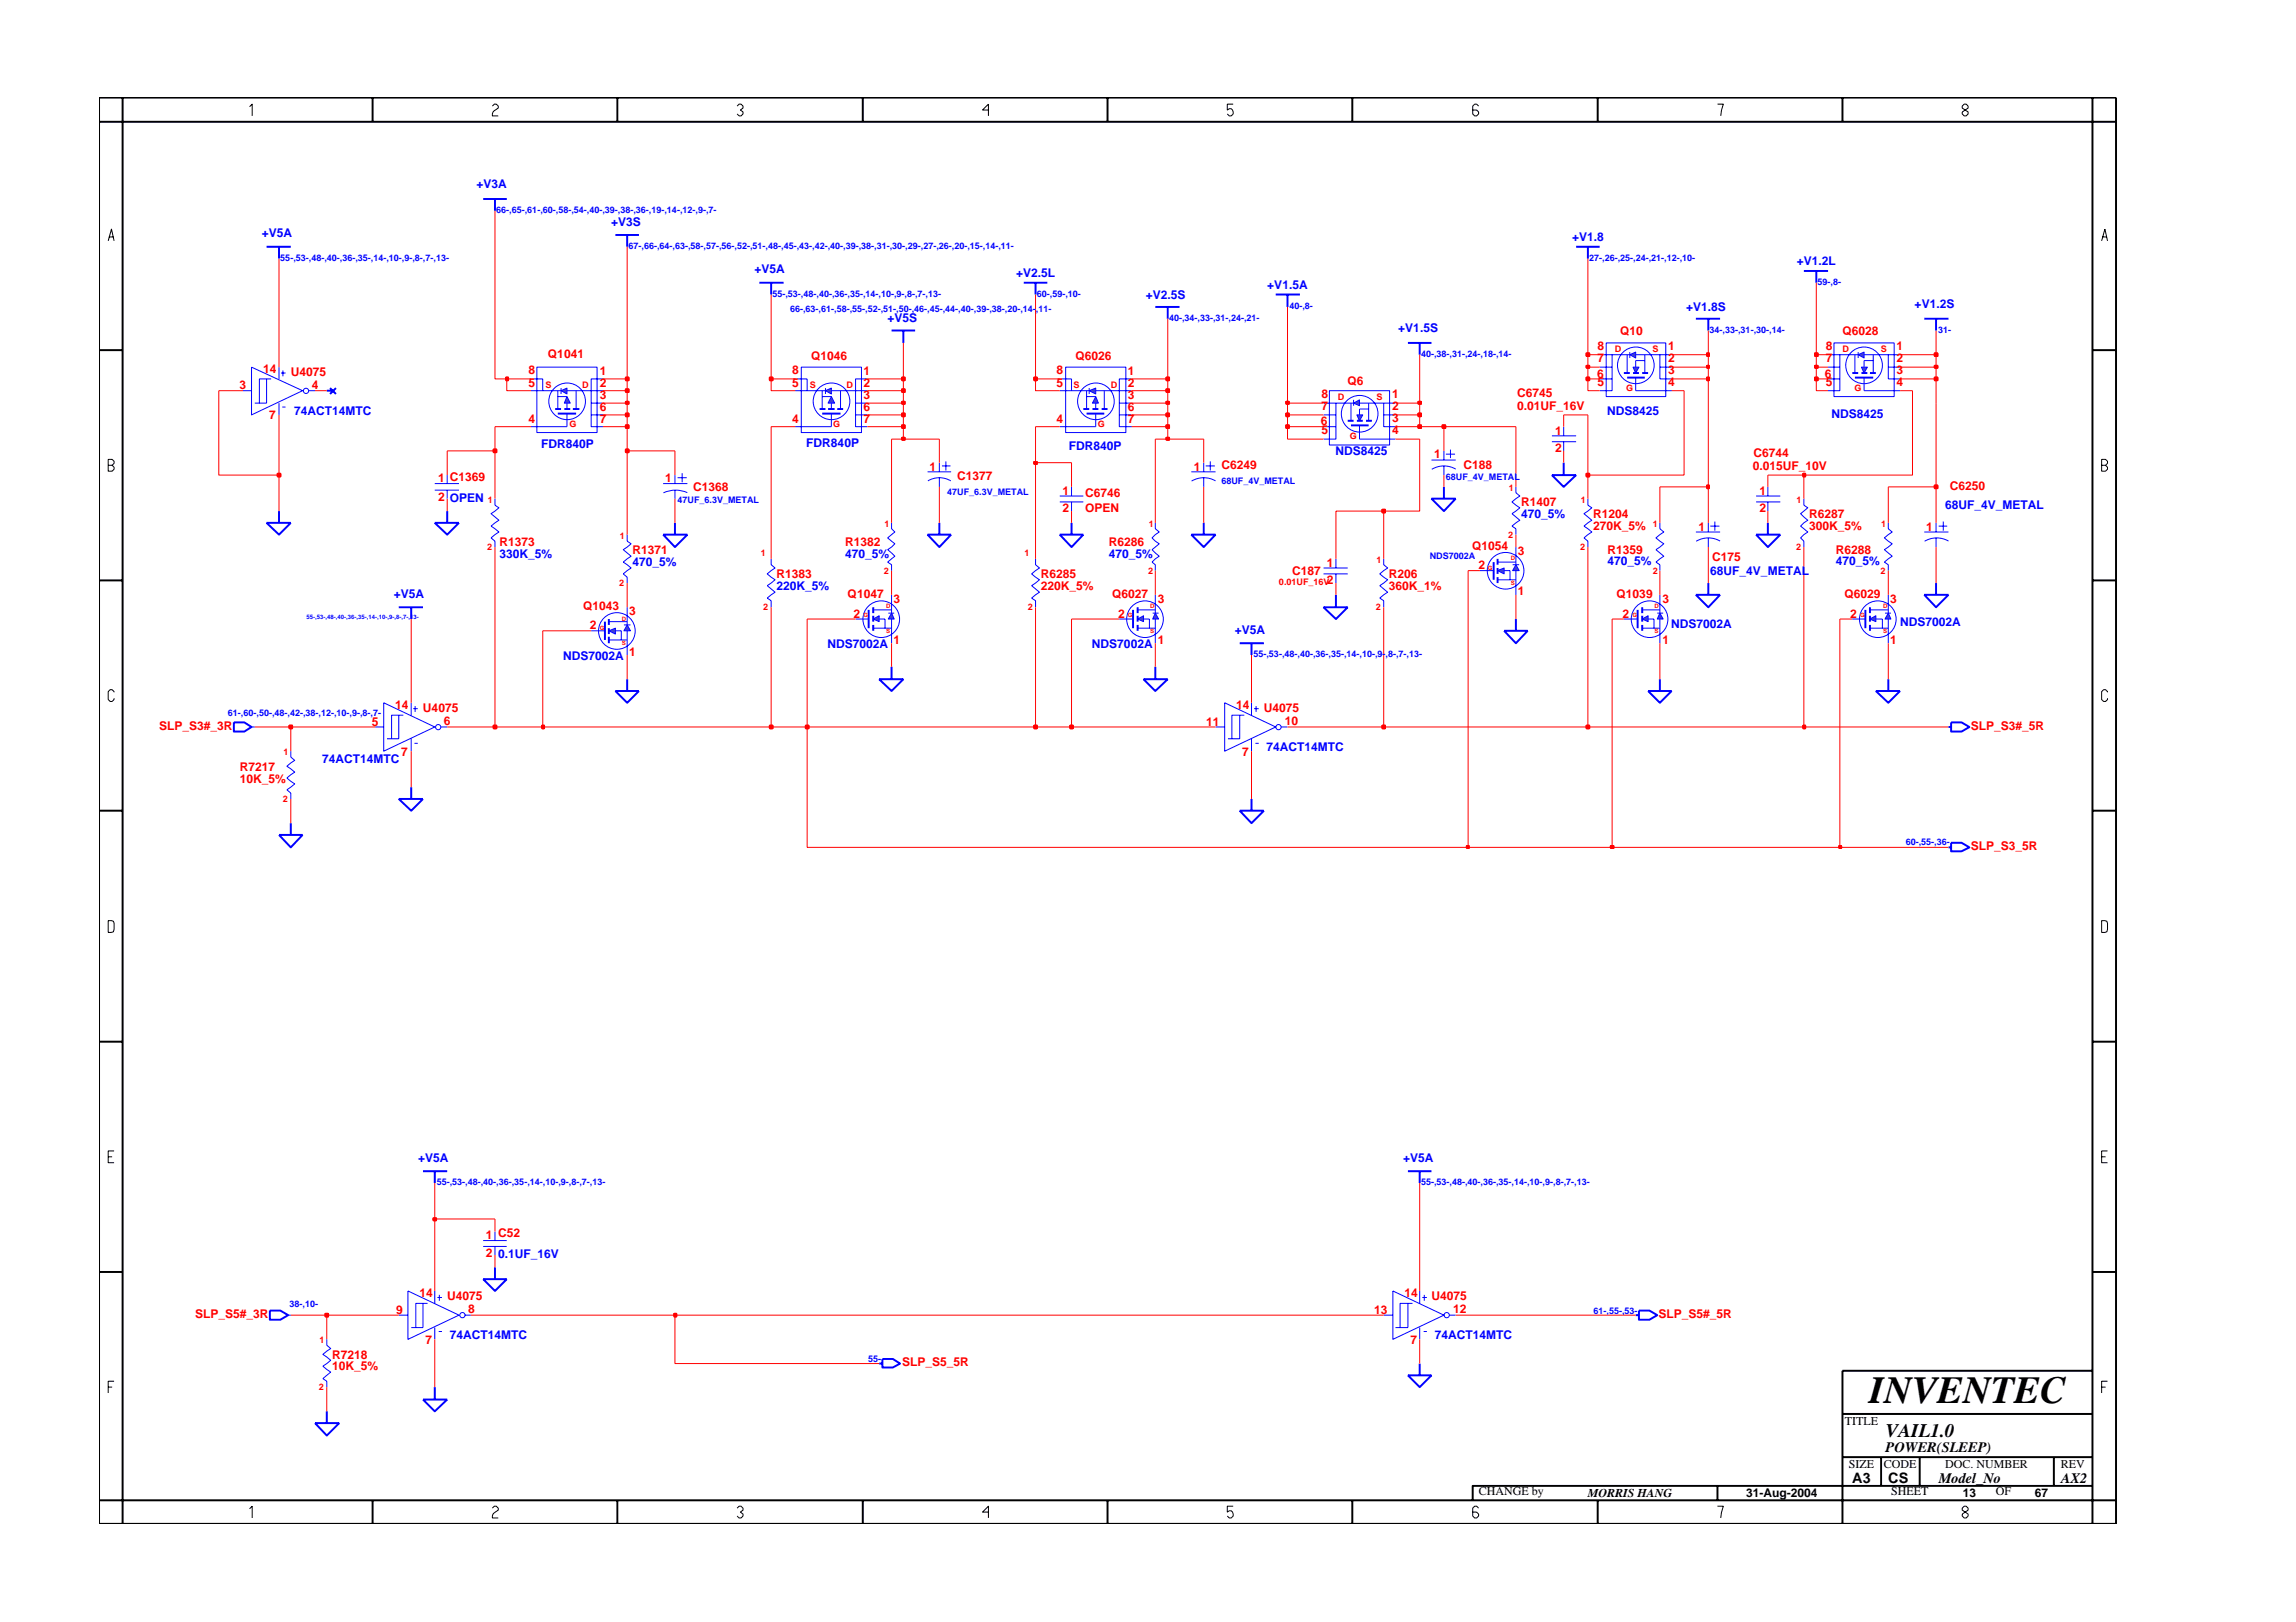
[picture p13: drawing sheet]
<svg xmlns="http://www.w3.org/2000/svg" width="297mm" height="210mm" viewBox="0 0 297 210" stroke-linecap="round" stroke-linejoin="round" font-family="sans-serif">
<defs><g id="words">
<text font-size="5" x="241.8" y="181.6">INVENTEC</text>
<text font-size="2.5" x="244" y="185.9">VAIL1.0</text>
<g font-size="1.9">
<text x="239.6" y="191.9">A3</text>
<text x="244" y="187.9">POWER(SLEEP)</text>
<text x="244.3" y="192">CS</text>
<text x="250.8" y="191.9">Model_No</text>
<text x="266.6" y="191.9">AX2</text>
</g>
<g font-size="1.6" fill="#00f">
<text x="61.6" y="24.4">+V3A</text>
<text x="79.1" y="29.2">+V3S</text>
<text x="33.9" y="30.7">+V5A</text>
<text x="97.6" y="35.4">+V5A</text>
<text x="131.4" y="35.8">+V2.5L</text>
<text x="203.4" y="31.2">+V1.8</text>
<text x="232.5" y="34.3">+V1.2L</text>
<text x="114.8" y="41.6">+V5S</text>
<text x="148.2" y="38.7">+V2.5S</text>
<text x="164" y="37.4">+V1.5A</text>
<text x="218.2" y="40.3">+V1.8S</text>
<text x="247.7" y="39.9">+V1.2S</text>
<text x="180.9" y="43">+V1.5S</text>
<text x="38" y="53.7">74ACT14MTC</text>
<text x="207.9" y="53.6">NDS8425</text>
<text x="70" y="58">FDR840P</text>
<text x="104.3" y="57.9">FDR840P</text>
<text x="138.3" y="58.2">FDR840P</text>
<text x="172.8" y="58.9">NDS8425</text>
<text x="236.9" y="54.1">NDS8425</text>
<text x="251.7" y="65.9">68UF_4V_METAL</text>
<text x="196.8" y="67.1">470_5%</text>
<text x="51" y="77.4">+V5A</text>
<text x="64.6" y="72.2">330K_5%</text>
<text x="81.8" y="73.3">470_5%</text>
<text x="100.4" y="76.4">220K_5%</text>
<text x="109.3" y="72.2">470_5%</text>
<text x="143.5" y="72.2">470_5%</text>
<text x="208" y="73.1">470_5%</text>
<text x="221.3" y="74.4">68UF_4V_METAL</text>
<text x="237.5" y="73.1">470_5%</text>
<text x="107.1" y="83.9">NDS7002A</text>
<text x="141.3" y="83.9">NDS7002A</text>
<text x="159.8" y="82">+V5A</text>
<text x="216.2" y="81.3">NDS7002A</text>
<text x="245.8" y="81">NDS7002A</text>
<text x="72.9" y="85.4">NDS7002A</text>
<text x="41.7" y="98.7">74ACT14MTC</text>
<text x="163.9" y="97.2">74ACT14MTC</text>
<text x="54.1" y="150.4">+V5A</text>
<text x="181.5" y="150.4">+V5A</text>
<text x="64.5" y="162.8">0.1UF_16V</text>
<text x="58.2" y="173.3">74ACT14MTC</text>
<text x="185.6" y="173.3">74ACT14MTC</text>
</g>
<g font-size="1.6" fill="#f00">
<text x="70.9" y="46.3">Q1041</text>
<text x="104.9" y="46.6">Q1046</text>
<text x="139.1" y="46.6">Q6026</text>
<text x="206.7" y="46.9">7</text>
<text x="206.7" y="45.4">8</text>
<text x="209.6" y="43.4">Q10</text>
<text x="215.8" y="45.4">1</text>
<text x="215.8" y="46.9">2</text>
<text x="236.2" y="45.4">8</text>
<text x="236.2" y="46.9">7</text>
<text x="238.4" y="43.4">Q6028</text>
<text x="245.4" y="45.4">1</text>
<text x="245.4" y="46.9">2</text>
<text x="31" y="50.4">3</text>
<text x="34" y="48.3">14</text>
<text x="37.6" y="48.6">U4075</text>
<text x="40.3" y="50.3">4</text>
<text x="68.4" y="48.4">8</text>
<text x="68.4" y="50.1">5</text>
<text x="77.6" y="48.5">1</text>
<text x="77.6" y="50.1">2</text>
<text x="77.6" y="51.6">3</text>
<text x="77.6" y="53.1">6</text>
<text x="102.5" y="48.4">8</text>
<text x="102.5" y="50.1">5</text>
<text x="111.7" y="48.5">1</text>
<text x="111.7" y="50.1">2</text>
<text x="111.7" y="51.6">3</text>
<text x="111.7" y="53.1">6</text>
<text x="136.7" y="48.4">8</text>
<text x="136.7" y="50.1">5</text>
<text x="145.9" y="48.5">1</text>
<text x="145.9" y="50.1">2</text>
<text x="145.9" y="51.6">3</text>
<text x="145.9" y="53.1">6</text>
<text x="171" y="51.5">8</text>
<text x="171" y="53.1">7</text>
<text x="174.3" y="49.8">Q6</text>
<text x="180.1" y="51.5">1</text>
<text x="180.1" y="53.1">2</text>
<text x="196.3" y="53.1">0.01UF_16V</text>
<text x="196.3" y="51.3">C6745</text>
<text x="206.6" y="48.9">6</text>
<text x="206.7" y="50">5</text>
<text x="215.8" y="50">4</text>
<text x="215.8" y="48.4">3</text>
<text x="236.1" y="48.9">6</text>
<text x="236.2" y="50">5</text>
<text x="245.4" y="50">4</text>
<text x="245.4" y="48.4">3</text>
<text x="34.8" y="54.3">7</text>
<text x="68.4" y="54.7">4</text>
<text x="77.6" y="54.7">7</text>
<text x="102.5" y="54.7">4</text>
<text x="111.7" y="54.7">7</text>
<text x="136.7" y="54.7">4</text>
<text x="145.9" y="54.7">7</text>
<text x="170.9" y="55">6</text>
<text x="171" y="56.2">5</text>
<text x="180.1" y="56.2">4</text>
<text x="180.1" y="54.7">3</text>
<text x="185.5" y="59.3">1</text>
<text x="201.2" y="56.2">1</text>
<text x="201.2" y="58.5">2</text>
<text x="226.9" y="59.2">C6744</text>
<text x="56.7" y="62.4">1 C1369</text>
<text x="56.7" y="64.8">2 OPEN</text>
<text x="86" y="62.4">1</text>
<text x="89.7" y="63.5">C1368</text>
<text x="120.3" y="60.9">1</text>
<text x="123.8" y="62.1">C1377</text>
<text x="137.4" y="64">1</text>
<text x="140.4" y="64.4">C6746</text>
<text x="154.5" y="60.9">1</text>
<text x="158" y="60.7">C6249</text>
<text x="189.3" y="60.7">C188</text>
<text x="196.8" y="65.5">R1407</text>
<text x="226.8" y="60.8">0.015UF_10V</text>
<text x="227.6" y="64">1</text>
<text x="252.2" y="63.4">C6250</text>
<text x="64.6" y="70.6">R1373</text>
<text x="81.8" y="71.7">R1371</text>
<text x="109.3" y="70.6">R1382</text>
<text x="137.4" y="66.3">2</text>
<text x="140.4" y="66.2">OPEN</text>
<text x="143.5" y="70.6">R6286</text>
<text x="190.4" y="71.1">Q1054</text>
<text x="196.4" y="71.8">3</text>
<text x="206.1" y="68.6">270K_5%</text>
<text x="206.1" y="67.1">R1204</text>
<text x="208" y="71.6">R1359</text>
<text x="219.7" y="68.7">1</text>
<text x="227.6" y="66.3">2</text>
<text x="234" y="67.1">R6287</text>
<text x="234" y="68.6">300K_5%</text>
<text x="237.5" y="71.6">R6288</text>
<text x="249.2" y="68.7">1</text>
<text x="100.4" y="74.9">R1383</text>
<text x="109.7" y="77.4">Q1047</text>
<text x="134.6" y="74.9">R6285</text>
<text x="134.6" y="76.4">220K_5%</text>
<text x="143.9" y="77.4">Q6027</text>
<text x="167.2" y="74.4">C187</text>
<text x="171.6" y="73.3">1</text>
<text x="171.6" y="75.6">2</text>
<text x="179.7" y="74.9">R206</text>
<text x="179.7" y="76.4">360K_1%</text>
<text x="191.3" y="73.7">2</text>
<text x="196.4" y="77.1">1</text>
<text x="209.1" y="77.4">Q1039</text>
<text x="221.5" y="72.6">C175</text>
<text x="238.6" y="77.4">Q6029</text>
<text x="75.5" y="78.9">Q1043</text>
<text x="76.3" y="81.5">2</text>
<text x="81.4" y="79.6">3</text>
<text x="110.4" y="79.9">2</text>
<text x="115.6" y="78.1">3</text>
<text x="115.6" y="83.3">1</text>
<text x="144.6" y="79.9">2</text>
<text x="149.8" y="83.3">1</text>
<text x="149.8" y="78.1">3</text>
<text x="209.9" y="79.9">2</text>
<text x="215.1" y="78.1">3</text>
<text x="215.1" y="83.3">1</text>
<text x="239.4" y="79.9">2</text>
<text x="244.5" y="83.3">1</text>
<text x="244.5" y="78.1">3</text>
<text x="81.4" y="84.9">1</text>
<text x="20.6" y="94.5">SLP_S3#_3R</text>
<text x="48.1" y="93.9">5</text>
<text x="51.1" y="91.8">14</text>
<text x="54.7" y="92.1">U4075</text>
<text x="57.4" y="93.8">6</text>
<text x="156" y="93.9">11</text>
<text x="159.9" y="91.8">14</text>
<text x="163.5" y="92.1">U4075</text>
<text x="166.2" y="93.8">10</text>
<text x="255" y="94.5">SLP_S3#_5R</text>
<text x="31" y="101.4">10K_5%</text>
<text x="31" y="99.8">R7217</text>
<text x="51.9" y="97.8">7</text>
<text x="160.7" y="97.8">7</text>
<text x="255" y="110">SLP_S3_5R</text>
<text x="62.9" y="160.3">1 C52</text>
<text x="54.3" y="167.9">14</text>
<text x="62.9" y="162.7">2</text>
<text x="181.7" y="167.9">14</text>
<text x="25.2" y="170.6">SLP_S5#_3R</text>
<text x="51.2" y="170">9</text>
<text x="55" y="173.9">7</text>
<text x="57.9" y="168.2">U4075</text>
<text x="60.6" y="169.9">8</text>
<text x="177.8" y="170">13</text>
<text x="182.5" y="173.9">7</text>
<text x="185.2" y="168.2">U4075</text>
<text x="188" y="169.9">12</text>
<text x="214.6" y="170.6">SLP_S5#_5R</text>
<text x="43" y="175.9">R7218</text>
<text x="43" y="177.3">10K_5%</text>
<text x="116.7" y="176.8">SLP_S5_5R</text>
</g>
<g font-size="1.6">
<text x="238.7" y="184.4">TITLE</text>
<text x="239.2" y="190">SIZE</text>
<text x="243.7" y="190">CODE</text>
<text x="251.6" y="190">DOC. NUMBER</text>
<text x="266.6" y="190">REV</text>
<text x="191.3" y="193.5">CHANGE by</text>
<text x="205.4" y="193.7">MORRIS HANG</text>
<text x="225.9" y="193.7">31-Aug-2004</text>
<text x="244.7" y="193.5">SHEET</text>
<text x="253.9" y="193.7">13</text>
<text x="258.2" y="193.5">OF</text>
<text x="263.3" y="193.7">67</text>
</g>
<g font-size="1.2" fill="#00f">
<text x="64.2" y="27.5">66-,65-,61-,60-,58-,54-,40-,39-,38-,36-,19-,14-,12-,9-,7-</text>
<text x="36.3" y="33.8">55-,53-,48-,40-,36-,35-,14-,10-,9-,8-,7-,13-</text>
<text x="81.3" y="32.2">67-,66-,64-,63-,58-,57-,56-,52-,51-,48-,45-,43-,42-,40-,39-,38-,31-,30-,29-,27-,26-,20-,15-,14-,11-</text>
<text x="205.6" y="33.8">27-,26-,25-,24-,21-,12-,10-</text>
<text x="99.9" y="38.5">55-,53-,48-,40-,36-,35-,14-,10-,9-,8-,7-,13-</text>
<text x="102.2" y="40.3">66-,63-,61-,58-,55-,52-,51-,50-,46-,45-,44-,40-,39-,38-,20-,14-,11-</text>
<text x="134.1" y="38.5">60-,59-,10-</text>
<text x="151.2" y="41.5">40-,34-,33-,31-,24-,21-</text>
<text x="166.8" y="40">40-,8-</text>
<text x="235.1" y="36.9">59-,8-</text>
<text x="183.8" y="46.2">40-,38-,31-,24-,18-,14-</text>
<text x="221.2" y="43.1">34-,33-,31-,30-,14-</text>
<text x="250.7" y="43.1">31-</text>
<text x="87.7" y="65.1">47UF_6.3V_METAL</text>
<text x="122.5" y="64">47UF_6.3V_METAL</text>
<text x="158" y="62.6">68UF_4V_METAL</text>
<text x="187.1" y="62.1">68UF_4V_METAL</text>
<text x="185" y="72.3">NDS7002A</text>
<text x="162.2" y="85">55-,53-,48-,40-,36-,35-,14-,10-,9-,8-,7-,13-</text>
<text x="29.5" y="92.6">61-,60-,50-,48-,42-,38-,12-,10-,9-,8-,7-</text>
<text x="246.6" y="109.4">60-,55-,36-</text>
<text x="56.5" y="153.4">55-,53-,48-,40-,36-,35-,14-,10-,9-,8-,7-,13-</text>
<text x="183.8" y="153.4">55-,53-,48-,40-,36-,35-,14-,10-,9-,8-,7-,13-</text>
<text x="37.5" y="169.1">38-,10-</text>
<text x="206.2" y="170">61-,55-,53-</text>
<text x="112.3" y="176.2">55-</text>
</g>
<g font-size="1.2" fill="#f00">
<text x="208.9" y="45.6">D</text>
<text x="213.8" y="45.6">S</text>
<text x="238.4" y="45.6">D</text>
<text x="243.3" y="45.6">S</text>
<text x="70.6" y="50.2">S</text>
<text x="75.3" y="50.2">D</text>
<text x="104.8" y="50.2">S</text>
<text x="109.5" y="50.2">D</text>
<text x="138.9" y="50.2">S</text>
<text x="143.7" y="50.2">D</text>
<text x="173.1" y="51.8">D</text>
<text x="178.1" y="51.8">S</text>
<text x="210.4" y="50.6">G</text>
<text x="239.9" y="50.6">G</text>
<text x="73.7" y="55.3">G</text>
<text x="107.8" y="55.3">G</text>
<text x="142" y="55.3">G</text>
<text x="174.6" y="56.8">G</text>
<text x="63.1" y="65.1">1</text>
<text x="195.2" y="63.5">1</text>
<text x="204.5" y="65.1">1</text>
<text x="232.4" y="65.1">1</text>
<text x="63" y="71.1">2</text>
<text x="80.2" y="69.8">1</text>
<text x="98.4" y="72">1</text>
<text x="114.4" y="68.2">1</text>
<text x="132.5" y="72">1</text>
<text x="148.6" y="68.2">1</text>
<text x="195.1" y="69.6">2</text>
<text x="204.4" y="71.1">2</text>
<text x="213.8" y="68.2">1</text>
<text x="232.4" y="71.1">2</text>
<text x="243.4" y="68.2">1</text>
<text x="80.1" y="75.8">2</text>
<text x="114.3" y="74.3">2</text>
<text x="148.5" y="74.3">2</text>
<text x="165.5" y="75.7">0.01UF_16V</text>
<text x="178.1" y="72.8">1</text>
<text x="213.8" y="74.3">2</text>
<text x="243.3" y="74.3">2</text>
<text x="98.7" y="78.9">2</text>
<text x="133" y="78.9">2</text>
<text x="178" y="78.9">2</text>
<text x="36.7" y="97.7">1</text>
<text x="36.6" y="103.8">2</text>
<text x="41.3" y="173.8">1</text>
<text x="41.3" y="179.9">2</text>
</g>
<g font-size=".8" fill="#f00">
<text x="192.5" y="73.7">G</text>
<text x="195.4" y="72.5">D</text>
<text x="195.4" y="75.7">S</text>
<text x="77.6" y="81.5">G</text>
<text x="80.5" y="83.5">S</text>
<text x="80.5" y="80.3">D</text>
<text x="111.7" y="79.9">G</text>
<text x="114.7" y="81.9">S</text>
<text x="114.7" y="78.7">D</text>
<text x="145.9" y="79.9">G</text>
<text x="148.8" y="78.7">D</text>
<text x="148.8" y="81.9">S</text>
<text x="211.2" y="79.9">G</text>
<text x="214.1" y="81.9">S</text>
<text x="214.1" y="78.7">D</text>
<text x="240.7" y="79.9">G</text>
<text x="243.6" y="78.7">D</text>
<text x="243.6" y="81.9">S</text>
</g>
<text font-size=".8" fill="#00f" x="39.7" y="80.1">55-,53-,48-,40-,36-,35-,14-,10-,9-,8-,7-,13-</text>
</g></defs>
<g fill="none" stroke="#00f" stroke-width=".13">
<path d="M248.9 68.8h3.2M250.5 67.7v1.1M250.5 69.6v1.2M250.8 68.1h1.1M251.4 67.5v1.2M252.1 70a3 3 0 0 0-3.1 0M48.5 94.1h1.1M49.6 90.9l6.6 3.2-6.6 3.1zM51.6 92.6v3h-.9M52.2 92.6h-1.5v3h-.6M53.2 90.9v1.7M53.2 95.6v1.6"/>
<path d="M53.5 91.7h.5M53.6 96.2h.4M53.7 91.4v.7M57.1 94.1h.8M144.8 80.1h1.8M179 170.2h1.2M180.2 167.1l6.6 3.1-6.6 3.1zM182.1 168.7v3.1h-1M182.7 168.7h-1.6v3.1h-.6M183.7 167.1v1.6M183.7 171.8v1.5M184 167.9h.6"/>
<path d="M184.2 172.3h.4M184.3 167.6v.7M187.6 170.2h.7"/>
<circle cx="56.7" cy="94.1" r=".34"/>
<circle cx="187.2" cy="170.2" r=".34"/>
</g>
<path d="M146.6 78.9v2.4" fill="none" stroke="#00f" stroke-width=".25"/>
<path d="M149.5 79.3l.4 .8h-.8z" fill-rule="evenodd" fill="#3c3cc8" stroke="#00f" stroke-width=".13"/>
<path d="M149.1 79.3h.8" fill="none" stroke="#00f" stroke-width=".13"/>
<path d="M147.2 80.1l.7-.4v.7z" fill-rule="evenodd" fill="#3c3cc8" stroke="#00f" stroke-width=".13"/>
<g fill="none" stroke="#00f" stroke-width=".25">
<path d="M98.2 36.6h3.2M99.8 36.6v1.5M132.4 36.6h3.1M134 36.6v1.5M149.5 39.7h3.1M151.1 39.7v1.5M34.5 67.7h3.1l-1.5 1.5zM36.1 66.1v1.6M51.6 78.6h3.1M53.2 78.6v1.5M120 69.2h3l-1.5 1.6zM121.5 67.7v1.5"/>
<path d="M147.2 78.6v.7M147.2 79.7v.7M219.4 77h3.1l-1.5 1.6zM221 75.5v1.5M30.3 93.5h1.3l.9 .6-.9 .6h-1.3zM78.3 80.4v2.4M79.6 89.4h3.1l-1.6 1.5zM81.1 87.9v1.5M147.2 80.9v.7M194.6 81.6h3l-1.5 1.6zM196.1 80.1v1.5M36.1 108h3l-1.5 1.7z"/>
<path d="M37.6 106.5v1.5M40.8 184.2h3.1l-1.6 1.6zM42.3 182.6v1.6"/>
</g>
<g fill="none" stroke="#00f" stroke-width=".13">
<path d="M155.7 59.9v1.2M156.6 59.7v1.2M85.8 62.6h3.1M87.3 61.5v1.1M87.3 63.4v1.1M87.7 61.8h1.1M88.3 61.2v1.2M88.9 63.8a3.7 3.7 0 0 0-3.1 0M147.2 78.9h2.3M149.5 67.7v.7l.5 .4-1 .8 1 .8-1 .7 1 .9-1 .7 .5 .4v.7M149.5 77v2.3M154.1 61.1h3.2"/>
<path d="M155.7 61.8v1.2M156 60.3h1.2M157.3 62.2a3 3 0 0 0-3.1 .1M179 72.3v.8l.5 .4-1 .8 1 .7-1 .8 1 .8-1 .8 .5 .3v.9M227.2 64.2h3.1M227.2 65h3.1M228.7 63v1.2M228.7 65v1.1M233.4 64.5v.9l.5 .3-1 .8 1 .8-1 .8 1 .7-1 .8 .5 .4v.8M244.3 67.7v.7l.5 .4-1 .8 1 .8-1 .7 1 .9-1 .7 .5 .4v.7M32.5 94.1h.5M37.6 97.2v.8l.5 .4-1 .8 1 .7-1 .8 1 .7-1 .8 .5 .4v.8"/>
<path d="M76.5 81.6h1.8M147.2 81.3h2.3M147.9 80.1h.8v1.2M149.5 80.1v3.1M157.3 94.1h1.1M158.4 90.9l6.6 3.2-6.6 3.1zM160.4 92.6v3h-1M161 92.6h-1.6v3h-.5M161.9 90.9v1.7M161.9 95.6v1.6M162.2 91.7h.6M162.4 96.2h.4"/>
<path d="M162.5 91.4v.7M165.8 94.1h.8M42.3 173.3v.8l.5 .4-1 .8 1 .7-1 .8 1 .8-1 .8 .5 .3v.8"/>
<circle cx="148.1" cy="80.1" r="2.37"/>
<circle cx="165.4" cy="94.1" r=".34"/>
</g>
<path d="M81.1 80.9l.5 .7h-.9z" fill-rule="evenodd" fill="#3c3cc8" stroke="#00f" stroke-width=".13"/>
<path d="M80.7 80.9h.9" fill="none" stroke="#00f" stroke-width=".13"/>
<path d="M78.8 81.6l.8-.3v.8z" fill-rule="evenodd" fill="#3c3cc8" stroke="#00f" stroke-width=".13"/>
<path d="M240 48.9h2.3M78.8 80.1v.8M78.8 81.3v.8M78.8 82.4v.8" fill="none" stroke="#00f" stroke-width=".25"/>
<g fill="none" stroke="#00f" stroke-width=".13">
<path d="M241.2 48.9v1.7M81.1 78.6v2.3M196.1 63v.8l.5 .4-1 .8 1 .7-1 .8 1 .8-1 .8 .5 .3v.8M219.4 68.8h3.1M221 67.7v1.1M221 69.6v1.2M221.3 68.1h1.1M221.9 67.5v1.2M222.5 70a3 3 0 0 0-3.1 0M78.8 82.8h2.3M78.8 80.4h2.3M79.6 81.6h.8v1.2"/>
<path d="M81.1 81.6v3.2"/>
<circle cx="79.8" cy="81.7" r="2.37"/>
</g>
<path d="M240.4 45.9l.8-.3v.7z" fill-rule="evenodd" fill="#3c3cc8" stroke="#00f" stroke-width=".13"/>
<path d="M240.4 45.6v.7" fill="none" stroke="#00f" stroke-width=".13"/>
<path d="M240.8 47.5h.8l-.4 .8z" fill-rule="evenodd" fill="#3c3cc8" stroke="#00f" stroke-width=".13"/>
<path d="M79.6 30.4h3.1M81.1 30.4v1.5M239.6 48.3h.8M240.8 48.3h.8M241.9 48.3h.8M193.2 72.7v2.3M227.2 69.2h3.1l-1.6 1.6zM228.7 67.7v1.5M182.1 151.6h3.1M183.7 151.6v1.5" fill="none" stroke="#00f" stroke-width=".25"/>
<g fill="none" stroke="#00f" stroke-width=".13">
<path d="M236.5 45.9h3.9M236.5 49h1.5M236.5 47.5h1.5M237.3 44.4h7.8v6.9h-7.8zM238 45.9v4.7h-1.5M240 45.9v2.4M241.2 45.9h4.6M241.2 50.6h4.6M242.3 45.9v2.4M242.3 46.7h-1.1v.8M244.3 45.9v3.1h1.5M244.3 47.5h1.5"/>
<path d="M64 64.5v.9l.5 .3-1 .8 1 .8-1 .8 1 .7-1 .8 .5 .4v.8M191.5 73.8h1.7"/>
<circle cx="241.2" cy="47.3" r="2.37"/>
</g>
<path d="M196.1 73.1l.4 .7h-.8z" fill-rule="evenodd" fill="#3c3cc8" stroke="#00f" stroke-width=".13"/>
<path d="M195.7 73.1h.8" fill="none" stroke="#00f" stroke-width=".13"/>
<path d="M193.7 73.8l.9-.3v.8z" fill-rule="evenodd" fill="#3c3cc8" stroke="#00f" stroke-width=".13"/>
<path d="M233.4 35.1h3.1M235 35.1v1.5M72.2 53.5h2.3M202.3 59.9v1.6M193.7 72.3v.8M193.7 73.5v.8M193.7 74.7v.8M200.8 61.5h3.1l-1.6 1.5zM252.1 109.7h.3M252.4 109.1h1.4l1 .6-1 .5h-1.4z" fill="none" stroke="#00f" stroke-width=".25"/>
<g fill="none" stroke="#00f" stroke-width=".13">
<path d="M73.3 53.5v1.7M200.8 56.4h3.1M200.8 57.2h3.1M202.3 55.2v1.2M202.3 57.2v1.1M137.1 64.2h3.1M137.1 65h3.1M138.6 63v1.2M138.6 65v1.1M193.7 75h2.4M193.7 72.7h2.4M194.6 73.8h.8v1.2"/>
<path d="M196.1 70.8v2.3M196.1 73.8v3.2"/>
<circle cx="194.8" cy="73.9" r="2.37"/>
</g>
<path d="M72.6 50.6l.7-.4v.8z" fill-rule="evenodd" fill="#3c3cc8" stroke="#00f" stroke-width=".13"/>
<path d="M72.6 50.2v.8" fill="none" stroke="#00f" stroke-width=".13"/>
<path d="M73.3 51.3l.5 .9h-.8z" fill-rule="evenodd" fill="#3c3cc8" stroke="#00f" stroke-width=".13"/>
<g fill="none" stroke="#00f" stroke-width=".25">
<path d="M34.5 31.9h3.1M36.1 31.9v1.6M62.5 25.8h3.1M64 25.8v1.5M42.3 50.6h.7M42.7 50.2l.8 .8M43.5 50.2l-.8 .8M71.8 52.9h.8M73 52.9h.8M74.1 52.9h.9M106.4 53.5h2.3M115.3 42.8h3.1"/>
<path d="M116.9 42.8v1.6M248.9 41.2h3.2M250.5 41.2v1.6M85.8 69.2h3.1l-1.6 1.6zM87.3 67.7v1.5M213.2 89.4h3.1l-1.6 1.5zM214.7 87.9v1.5M252.1 94.1h.3M252.4 93.5h1.4l1 .6-1 .6h-1.4zM51.6 103.4h3.1l-1.5 1.5zM53.2 101.9v1.5M34.9 169.6h1.4l1 .6-1 .6h-1.4z"/>
<path d="M211.6 170.2h.4M212 169.6h1.4l1 .6-1 .6h-1.4z"/>
</g>
<g fill="none" stroke="#00f" stroke-width=".13">
<path d="M31.4 50.6h1.1M32.5 47.5l6.6 3.1-6.6 3.1zM34.5 49v3.2h-.9M35.1 49h-1.5v3.2h-.6M36.1 47.5v1.5M36.1 52.2v1.5M36.4 48.3h.5M36.5 52.7h.4M36.6 47.9v.8M40 50.6h.8M68.7 50.6h3.9M68.7 55.2h4.6"/>
<path d="M68.7 49h1.5v1.6M69.5 47.5h7.7v8.5h-7.7zM72.2 50.6v2.3M72.2 51.3h1.1M73.3 50.6h4.7M73.3 52.2v.7M74.5 50.6v2.3M76.5 53.7h1.5M76.5 52.2h1.5M78 49h-1.5v6.2h1.5M107.6 53.5v1.7M81.1 69.2v.8l.5 .4-1 .7 1 .9-1 .7 1 .8-1 .8 .5 .4v.8"/>
<path d="M134 72.3v.8l.5 .4-1 .8 1 .7-1 .8 1 .8-1 .8 .5 .3v.9M37.3 170.2h.3"/>
<circle cx="39.6" cy="50.6" r=".34"/>
<circle cx="73.4" cy="51.9" r="2.37"/>
</g>
<path d="M106.8 50.6l.8-.4v.8z" fill-rule="evenodd" fill="#3c3cc8" stroke="#00f" stroke-width=".13"/>
<path d="M106.8 50.2v.8" fill="none" stroke="#00f" stroke-width=".13"/>
<path d="M107.6 51.3l.4 .9h-.9z" fill-rule="evenodd" fill="#3c3cc8" stroke="#00f" stroke-width=".13"/>
<path d="M106 52.9h.8M107.1 52.9h.9M108.3 52.9h.8M171.2 78.6h3.2l-1.6 1.5zM172.8 77v1.6M241.3 78.9v2.4M147.9 87.9h3.2l-1.6 1.5zM149.5 86.3v1.6M113.7 176.5h.5M114.2 175.9h1.3l.9 .6-.9 .5h-1.3z" fill="none" stroke="#00f" stroke-width=".25"/>
<g fill="none" stroke="#00f" stroke-width=".13">
<path d="M102.9 50.6h3.9M102.9 55.2h4.7M102.9 49h1.5v1.6M103.7 47.5h7.7v8.5h-7.7zM106.4 50.6v2.3M106.4 51.3h1.2M107.6 50.6h4.6M107.6 52.2v.7M108.7 50.6v2.3M110.7 53.7h1.5M110.7 52.2h1.5M112.2 49h-1.5v6.2h1.5"/>
<path d="M185.2 59.5h3.1M186.8 58.3v1.2M187.1 58.8h1.1M187.6 58.2v1.1M115.3 67.7v.7l.5 .4-1 .8 1 .8-1 .7 1 .9-1 .7 .5 .4v.7M186.8 60.3v1.2M188.3 60.7a3 3 0 0 0-3.1 0M239.6 80.1h1.7"/>
<circle cx="107.6" cy="51.9" r="2.37"/>
</g>
<path d="M244.3 79.3l.3 .8h-.7z" fill-rule="evenodd" fill="#3c3cc8" stroke="#00f" stroke-width=".13"/>
<path d="M243.9 79.3h.7" fill="none" stroke="#00f" stroke-width=".13"/>
<path d="M241.9 80.1l.8-.4v.7z" fill-rule="evenodd" fill="#3c3cc8" stroke="#00f" stroke-width=".13"/>
<path d="M140.6 53.5h2.3M241.9 78.6v.7M241.9 79.7v.7M241.9 80.9v.7" fill="none" stroke="#00f" stroke-width=".25"/>
<g fill="none" stroke="#00f" stroke-width=".13">
<path d="M141.8 53.5v1.7M241.9 78.9h2.4M244.3 77v2.3M241.9 81.3h2.4M242.7 80.1h.8v1.2M244.3 80.1v3.1"/>
<circle cx="242.9" cy="80.1" r="2.37"/>
</g>
<path d="M140.9 50.6l.9-.4v.8z" fill-rule="evenodd" fill="#3c3cc8" stroke="#00f" stroke-width=".13"/>
<path d="M140.9 50.2v.8" fill="none" stroke="#00f" stroke-width=".13"/>
<path d="M141.8 51.3l.3 .9h-.8z" fill-rule="evenodd" fill="#3c3cc8" stroke="#00f" stroke-width=".13"/>
<g fill="none" stroke="#00f" stroke-width=".25">
<path d="M140.2 52.9h.7M141.3 52.9h.8M142.5 52.9h.8M210.5 48.9h2.3M56.2 67.7h3.2l-1.5 1.5zM57.9 66.1v1.6M154.1 69.2h3.2l-1.6 1.6zM155.7 67.7v1.5M185.2 64.5h3.1l-1.5 1.6zM186.8 63v1.5M248.9 77h3.2l-1.6 1.6zM250.5 75.5v1.5"/>
<path d="M113.7 87.9h3.2l-1.6 1.5zM115.3 86.3v1.6M182.1 178h3.1l-1.5 1.5zM183.7 176.5v1.5"/>
</g>
<g fill="none" stroke="#00f" stroke-width=".13">
<path d="M137.1 50.6h3.8M137.1 55.2h4.7M137.1 49h1.5v1.6M137.9 47.5h7.8v8.5h-7.8zM140.6 50.6v2.3M140.6 51.3h1.2M141.8 50.6h4.6M141.8 52.2v.7M142.9 50.6v2.3M144.8 53.7h1.6M144.8 52.2h1.6M146.4 49h-1.6v6.2h1.6"/>
<path d="M211.6 48.9v1.7M171.2 73.5h3.2M171.2 74.3h3.2M172.8 72.3v1.2M172.8 74.3v1.2M214.7 67.7v.7l.6 .4-1.1 .8 1.1 .8-1.1 .7 1.1 .9-1.1 .7 .5 .4v.7M64 159.4v1.1M51.6 170.2h1.2M52.8 167.1l6.6 3.1-6.6 3.1zM54.7 168.7v3.1h-.9M55.3 168.7h-1.5v3.1h-.6M56.2 167.1v1.6"/>
<path d="M56.2 171.8v1.5M56.6 167.9h.6M56.8 172.3h.4M56.8 167.6v.7M60.1 170.2h.8M62.5 160.5h3.1M62.5 161.3h3.1M64 161.3v1.1"/>
<circle cx="141.8" cy="51.9" r="2.37"/>
<circle cx="59.8" cy="170.2" r=".34"/>
</g>
<path d="M210.8 45.9l.8-.3v.7z" fill-rule="evenodd" fill="#3c3cc8" stroke="#00f" stroke-width=".13"/>
<path d="M210.8 45.6v.7" fill="none" stroke="#00f" stroke-width=".13"/>
<path d="M211.3 47.5h.7l-.4 .8z" fill-rule="evenodd" fill="#3c3cc8" stroke="#00f" stroke-width=".13"/>
<path d="M210.1 48.3h.7M211.3 48.3h.7M212.5 48.3h.7M112.4 78.9v2.4M54.7 151.6h3.2M56.2 151.6v1.5M62.5 165.5h3.1l-1.6 1.6zM64 164v1.5" fill="none" stroke="#00f" stroke-width=".25"/>
<g fill="none" stroke="#00f" stroke-width=".13">
<path d="M207 45.9h3.8M207 49h1.6M207 47.5h1.6M207.8 44.4h7.7v6.9h-7.7zM208.6 45.9v4.7h-1.6M210.5 45.9v2.4M211.6 45.9h4.7M211.6 50.6h4.7M212.8 45.9v2.4M212.8 46.7h-1.2v.8M214.7 45.9v3.1h1.6M214.7 47.5h1.6"/>
<path d="M56.2 62.6h3.2M56.2 63.4h3.2M57.9 61.5v1.1M57.9 63.4v1.1M110.7 80.1h1.7"/>
<circle cx="211.6" cy="47.3" r="2.37"/>
</g>
<path d="M115.3 79.3l.4 .8h-.8z" fill-rule="evenodd" fill="#3c3cc8" stroke="#00f" stroke-width=".13"/>
<path d="M114.9 79.3h.8" fill="none" stroke="#00f" stroke-width=".13"/>
<path d="M113 80.1l.7-.4v.7z" fill-rule="evenodd" fill="#3c3cc8" stroke="#00f" stroke-width=".13"/>
<path d="M174.8 55h2.3M219.4 41.2h3.1M221 41.2v1.6M113 78.6v.7M113 79.7v.7M113 80.9v.7" fill="none" stroke="#00f" stroke-width=".25"/>
<g fill="none" stroke="#00f" stroke-width=".13">
<path d="M175.9 55v1.8M113 78.9h2.3M115.3 77v2.3M205.4 64.5v.9l.5 .3-1 .8 1 .8-1 .8 1 .7-1 .8 .5 .4v.8M113 81.3h2.3M113.7 80.1h.8v1.2M115.3 80.1v3.1"/>
<circle cx="114" cy="80.1" r="2.37"/>
</g>
<path d="M175.1 52.2l.8-.5v.8z" fill-rule="evenodd" fill="#3c3cc8" stroke="#00f" stroke-width=".13"/>
<path d="M175.1 51.7v.8" fill="none" stroke="#00f" stroke-width=".13"/>
<path d="M175.5 53.7h.8l-.4 .8z" fill-rule="evenodd" fill="#3c3cc8" stroke="#00f" stroke-width=".13"/>
<path d="M174.4 54.5h.7M175.5 54.5h.8M176.7 54.5h.8M182.1 44.4h3.1M183.7 44.4v1.5M211.9 78.9v2.4" fill="none" stroke="#00f" stroke-width=".25"/>
<g fill="none" stroke="#00f" stroke-width=".13">
<path d="M171.2 52.2h3.9M171.2 55.2h1.6M171.2 53.7h1.6M172 50.6h7.8v7h-7.8zM172.8 52.2v4.6h-1.6M174.8 52.2v2.3M175.9 52.2h4.6M175.9 56.8h4.6M177.1 52.2v2.3M177.1 52.9h-1.2v.8M179 52.2v3h1.5M179 53.7h1.5"/>
<path d="M210.1 80.1h1.8"/>
<circle cx="175.9" cy="53.5" r="2.37"/>
</g>
<path d="M214.7 79.3l.5 .8h-.8z" fill-rule="evenodd" fill="#3c3cc8" stroke="#00f" stroke-width=".13"/>
<path d="M214.4 79.3h.8" fill="none" stroke="#00f" stroke-width=".13"/>
<path d="M212.5 80.1l.7-.4v.7z" fill-rule="evenodd" fill="#3c3cc8" stroke="#00f" stroke-width=".13"/>
<g fill="none" stroke="#00f" stroke-width=".25">
<path d="M165 38.1h3.2M166.6 38.1v1.6M203.9 31.9h3.1M205.4 31.9v1.6M137.1 69.2h3.1l-1.6 1.6zM138.6 67.7v1.5M212.5 78.6v.7M212.5 79.7v.7M160.4 83.2h3.1M161.9 83.2v1.6M212.5 80.9v.7M242.7 89.4h3.1l-1.5 1.5z"/>
<path d="M244.3 87.9v1.5M160.4 104.9h3.1l-1.6 1.6zM161.9 103.4v1.5M56.2 179.5v1.6M54.7 181.1h3.2l-1.7 1.5z"/>
</g>
<g fill="none" stroke="#00f" stroke-width=".13">
<path d="M121.5 59.9v1.2M122.4 59.7v1.2M99.8 72.3v.8l.5 .4-1 .8 1 .7-1 .8 1 .8-1 .8 .5 .3v.9M120 61.1h3M120 62.2a2.88 2.88 0 0 1 3 0M121.5 61.8v1.2M121.9 60.3h1.1M212.5 78.9h2.2M214.7 77v2.3M212.5 81.3h2.2M213.2 80.1h.8v1.2M214.7 80.1v3.1"/>
<circle cx="213.4" cy="80.1" r="2.37"/>
</g>
<path d="M37.6 170.2h4.7v3.1M42.3 179.5v3.1M56.2 173.3v6.2M87.3 170.2v6.3h26.4M183.7 173.3v3.2" fill="none" stroke="#f00" stroke-width=".13"/>
<path d="M42.1 170h.3v.4h-.3z" fill-rule="evenodd" fill="#8e2323" stroke="#f00" stroke-width=".25"/>
<path d="M42.1 170h.3v.4h-.3z" fill="none" stroke="#f00" stroke-width=".25"/>
<path d="M42.3 170.2h9.3M60.9 170.2h26.4" fill="none" stroke="#f00" stroke-width=".13"/>
<path d="M87.2 170h.3v.4h-.3z" fill-rule="evenodd" fill="#8e2323" stroke="#f00" stroke-width=".25"/>
<path d="M87.2 170h.3v.4h-.3z" fill="none" stroke="#f00" stroke-width=".25"/>
<path d="M56.2 157.7v9.4M64 157.7v1.7M183.7 153.1v14M64 162.4v1.6M87.3 170.2h91.7M188.3 170.2h23.3" fill="none" stroke="#f00" stroke-width=".13"/>
<path d="M56.1 157.7h.3v.2h-.3z" fill-rule="evenodd" fill="#8e2323" stroke="#f00" stroke-width=".25"/>
<path d="M56.1 157.7h.3v.2h-.3z" fill="none" stroke="#f00" stroke-width=".25"/>
<path d="M104.4 94.1v15.6h85.5M56.2 153.1v4.6h7.8" fill="none" stroke="#f00" stroke-width=".13"/>
<path d="M189.8 109.5h.2v.2h-.2z" fill-rule="evenodd" fill="#8e2323" stroke="#f00" stroke-width=".25"/>
<path d="M189.8 109.5h.2v.2h-.2z" fill="none" stroke="#f00" stroke-width=".25"/>
<path d="M189.9 73.8v35.9h18.7" fill="none" stroke="#f00" stroke-width=".13"/>
<path d="M208.4 109.5h.3v.2h-.3z" fill-rule="evenodd" fill="#8e2323" stroke="#f00" stroke-width=".25"/>
<path d="M208.4 109.5h.3v.2h-.3z" fill="none" stroke="#f00" stroke-width=".25"/>
<path d="M208.6 80.1v29.6h29.4" fill="none" stroke="#f00" stroke-width=".13"/>
<path d="M237.9 109.5h.3v.2h-.3z" fill-rule="evenodd" fill="#8e2323" stroke="#f00" stroke-width=".25"/>
<path d="M237.9 109.5h.3v.2h-.3z" fill="none" stroke="#f00" stroke-width=".25"/>
<path d="M33 94.1h4.6v3.1M53.2 97.2v4.7M161.9 97.2v6.2M238 80.1v29.6h14.1M37.6 103.4v3.1" fill="none" stroke="#f00" stroke-width=".13"/>
<path d="M37.5 93.9h.3v.3h-.3z" fill-rule="evenodd" fill="#8e2323" stroke="#f00" stroke-width=".25"/>
<path d="M37.5 93.9h.3v.3h-.3z" fill="none" stroke="#f00" stroke-width=".25"/>
<path d="M37.6 94.1h10.9M57.9 94.1h6.1" fill="none" stroke="#f00" stroke-width=".13"/>
<path d="M63.9 93.9h.3v.3h-.3z" fill-rule="evenodd" fill="#8e2323" stroke="#f00" stroke-width=".25"/>
<path d="M63.9 93.9h.3v.3h-.3z" fill="none" stroke="#f00" stroke-width=".25"/>
<path d="M64 70.8v23.3h6.2" fill="none" stroke="#f00" stroke-width=".13"/>
<path d="M70.1 93.9h.3v.3h-.3z" fill-rule="evenodd" fill="#8e2323" stroke="#f00" stroke-width=".25"/>
<path d="M70.1 93.9h.3v.3h-.3z" fill="none" stroke="#f00" stroke-width=".25"/>
<path d="M70.2 81.6v12.5h29.6" fill="none" stroke="#f00" stroke-width=".13"/>
<path d="M99.6 93.9h.3v.3h-.3z" fill-rule="evenodd" fill="#8e2323" stroke="#f00" stroke-width=".25"/>
<path d="M99.6 93.9h.3v.3h-.3z" fill="none" stroke="#f00" stroke-width=".25"/>
<path d="M99.8 78.6v15.5h4.6" fill="none" stroke="#f00" stroke-width=".13"/>
<path d="M104.3 93.9h.3v.3h-.3z" fill-rule="evenodd" fill="#8e2323" stroke="#f00" stroke-width=".25"/>
<path d="M104.3 93.9h.3v.3h-.3z" fill="none" stroke="#f00" stroke-width=".25"/>
<path d="M104.4 80.1v14h29.6" fill="none" stroke="#f00" stroke-width=".13"/>
<path d="M133.8 93.9h.3v.3h-.3z" fill-rule="evenodd" fill="#8e2323" stroke="#f00" stroke-width=".25"/>
<path d="M133.8 93.9h.3v.3h-.3z" fill="none" stroke="#f00" stroke-width=".25"/>
<path d="M134 78.6v15.5h4.6" fill="none" stroke="#f00" stroke-width=".13"/>
<path d="M138.5 93.9h.3v.3h-.3z" fill-rule="evenodd" fill="#8e2323" stroke="#f00" stroke-width=".25"/>
<path d="M138.5 93.9h.3v.3h-.3z" fill="none" stroke="#f00" stroke-width=".25"/>
<path d="M138.6 80.1v14h18.7M166.6 94.1h12.4" fill="none" stroke="#f00" stroke-width=".13"/>
<path d="M178.8 93.9h.4v.3h-.4z" fill-rule="evenodd" fill="#8e2323" stroke="#f00" stroke-width=".25"/>
<path d="M178.8 93.9h.4v.3h-.4z" fill="none" stroke="#f00" stroke-width=".25"/>
<path d="M179 78.6v15.5h26.4" fill="none" stroke="#f00" stroke-width=".13"/>
<path d="M205.3 93.9h.3v.3h-.3z" fill-rule="evenodd" fill="#8e2323" stroke="#f00" stroke-width=".25"/>
<path d="M205.3 93.9h.3v.3h-.3z" fill="none" stroke="#f00" stroke-width=".25"/>
<path d="M205.4 70.8v23.3h28" fill="none" stroke="#f00" stroke-width=".13"/>
<path d="M233.3 93.9h.2v.3h-.2z" fill-rule="evenodd" fill="#8e2323" stroke="#f00" stroke-width=".25"/>
<path d="M233.3 93.9h.2v.3h-.2z" fill="none" stroke="#f00" stroke-width=".25"/>
<g fill="none" stroke="#f00" stroke-width=".13">
<path d="M81.1 58.3v10.9M99.8 55.2v17.1M115.3 56.8v10.9M134 59.9v12.4M149.5 56.8v10.9M36.1 61.5v4.6M57.9 64.5v1.6M81.1 75.5v3.1M87.3 64.5v3.2M115.3 73.8v3.2M121.5 63v4.7M138.6 66.1v1.6"/>
<path d="M149.5 73.8v3.2M155.7 63v4.7M172.8 72.3v-6.2h6.2v6.2M172.8 75.5v1.5M189.9 73.8h1.6M196.1 69.2v1.6M196.1 77v3.1M214.7 63v4.7M214.7 73.8v3.2M221 63v4.7M221 70.8v4.7M228.7 66.1v1.6"/>
<path d="M233.4 70.8v23.3h18.7M244.3 63v4.7M244.3 73.8v3.2M250.5 63v4.7M250.5 70.8v4.7M53.2 80.1v10.8M70.2 81.6h6.3M81.1 84.8v3.1M104.4 80.1h6.3M115.3 83.2v3.1M138.6 80.1h6.2M149.5 83.2v3.1"/>
<path d="M161.9 84.8v6.1M208.6 80.1h1.5M214.7 83.2v4.7M238 80.1h1.6M244.3 83.2v4.7"/>
</g>
<path d="M178.8 66h.4v.3h-.4z" fill-rule="evenodd" fill="#8e2323" stroke="#f00" stroke-width=".25"/>
<path d="M178.8 66h.4v.3h-.4z" fill="none" stroke="#f00" stroke-width=".25"/>
<path d="M64 58.3v6.2M138.6 59.9v3.1M183.7 56.8v9.3h-4.7M196.1 55.2v7.8M186.8 61.5v1.5M205.4 61.5v3M214.7 63h6.3M233.4 61.5v3" fill="none" stroke="#f00" stroke-width=".13"/>
<path d="M220.8 62.8h.3v.4h-.3z" fill-rule="evenodd" fill="#8e2323" stroke="#f00" stroke-width=".25"/>
<path d="M220.8 62.8h.3v.4h-.3z" fill="none" stroke="#f00" stroke-width=".25"/>
<path d="M221 49v14M228.7 61.5v1.5M244.3 63h6.2" fill="none" stroke="#f00" stroke-width=".13"/>
<path d="M250.3 62.8h.3v.4h-.3z" fill-rule="evenodd" fill="#8e2323" stroke="#f00" stroke-width=".25"/>
<path d="M250.3 62.8h.3v.4h-.3z" fill="none" stroke="#f00" stroke-width=".25"/>
<path d="M28.3 50.6v10.9h7.8M250.5 52.2v10.8" fill="none" stroke="#f00" stroke-width=".13"/>
<path d="M35.9 61.3h.4v.4h-.4z" fill-rule="evenodd" fill="#8e2323" stroke="#f00" stroke-width=".25"/>
<path d="M35.9 61.3h.4v.4h-.4z" fill="none" stroke="#f00" stroke-width=".25"/>
<path d="M36.1 53.7v7.8M57.9 58.3v3.2M87.3 58.3v3.2" fill="none" stroke="#f00" stroke-width=".13"/>
<path d="M205.3 61.3h.3v.4h-.3z" fill-rule="evenodd" fill="#8e2323" stroke="#f00" stroke-width=".25"/>
<path d="M205.3 61.3h.3v.4h-.3z" fill="none" stroke="#f00" stroke-width=".25"/>
<path d="M217.9 50.6v10.9h-12.5v-7.8M228.7 61.5h4.7" fill="none" stroke="#f00" stroke-width=".13"/>
<path d="M233.3 61.3h.2v.4h-.2z" fill-rule="evenodd" fill="#8e2323" stroke="#f00" stroke-width=".25"/>
<path d="M233.3 61.3h.2v.4h-.2z" fill="none" stroke="#f00" stroke-width=".25"/>
<path d="M121.5 56.8v3.1M247.4 50.6v10.9h-14" fill="none" stroke="#f00" stroke-width=".13"/>
<path d="M133.8 59.8h.3v.2h-.3z" fill-rule="evenodd" fill="#8e2323" stroke="#f00" stroke-width=".25"/>
<path d="M133.8 59.8h.3v.2h-.3z" fill="none" stroke="#f00" stroke-width=".25"/>
<path d="M57.9 58.3h6.1M134 55.2v4.7h4.6M155.7 56.8v3.1M202.3 58.3v1.6" fill="none" stroke="#f00" stroke-width=".13"/>
<path d="M63.9 58.2h.3v.3h-.3z" fill-rule="evenodd" fill="#8e2323" stroke="#f00" stroke-width=".25"/>
<path d="M63.9 58.2h.3v.3h-.3z" fill="none" stroke="#f00" stroke-width=".25"/>
<path d="M64 55.2v3.1" fill="none" stroke="#f00" stroke-width=".13"/>
<path d="M81 58.2h.3v.3h-.3z" fill-rule="evenodd" fill="#8e2323" stroke="#f00" stroke-width=".25"/>
<path d="M81 58.2h.3v.3h-.3z" fill="none" stroke="#f00" stroke-width=".25"/>
<path d="M81.1 55.2v3.1h6.2M115.3 56.8h1.6M186.8 55.2v3.1" fill="none" stroke="#f00" stroke-width=".13"/>
<path d="M116.7 56.7h.3v.2h-.3z" fill-rule="evenodd" fill="#8e2323" stroke="#f00" stroke-width=".25"/>
<path d="M116.7 56.7h.3v.2h-.3z" fill="none" stroke="#f00" stroke-width=".25"/>
<path d="M116.9 55.2v1.6h4.6M149.5 56.8h1.6" fill="none" stroke="#f00" stroke-width=".13"/>
<path d="M150.9 56.7h.3v.2h-.3z" fill-rule="evenodd" fill="#8e2323" stroke="#f00" stroke-width=".25"/>
<path d="M150.9 56.7h.3v.2h-.3z" fill="none" stroke="#f00" stroke-width=".25"/>
<path d="M64 55.2h4.7M78 55.2h3.1M151.1 55.2v1.6h4.6M166.6 55.2v1.6h4.6M180.5 56.8h3.2" fill="none" stroke="#f00" stroke-width=".13"/>
<path d="M81 55h.3v.4h-.3z" fill-rule="evenodd" fill="#8e2323" stroke="#f00" stroke-width=".25"/>
<path d="M81 55h.3v.4h-.3z" fill="none" stroke="#f00" stroke-width=".25"/>
<path d="M81.1 53.7v1.5M99.8 55.2h3.1M112.2 55.2h4.7" fill="none" stroke="#f00" stroke-width=".13"/>
<path d="M116.7 55h.3v.4h-.3z" fill-rule="evenodd" fill="#8e2323" stroke="#f00" stroke-width=".25"/>
<path d="M116.7 55h.3v.4h-.3z" fill="none" stroke="#f00" stroke-width=".25"/>
<path d="M116.9 53.7v1.5M134 55.2h3.1M146.4 55.2h4.7" fill="none" stroke="#f00" stroke-width=".13"/>
<path d="M150.9 55h.3v.4h-.3z" fill-rule="evenodd" fill="#8e2323" stroke="#f00" stroke-width=".25"/>
<path d="M150.9 55h.3v.4h-.3z" fill="none" stroke="#f00" stroke-width=".25"/>
<path d="M151.1 53.7v1.5" fill="none" stroke="#f00" stroke-width=".13"/>
<path d="M166.4 55h.3v.4h-.3z" fill-rule="evenodd" fill="#8e2323" stroke="#f00" stroke-width=".25"/>
<path d="M166.4 55h.3v.4h-.3z" fill="none" stroke="#f00" stroke-width=".25"/>
<path d="M166.6 53.7v1.5h4.6M180.5 55.2h3.2" fill="none" stroke="#f00" stroke-width=".13"/>
<path d="M183.5 55h.3v.4h-.3z" fill-rule="evenodd" fill="#8e2323" stroke="#f00" stroke-width=".25"/>
<path d="M183.5 55h.3v.4h-.3z" fill="none" stroke="#f00" stroke-width=".25"/>
<path d="M183.7 53.7v1.5h3.1" fill="none" stroke="#f00" stroke-width=".13"/>
<path d="M186.6 55h.4v.4h-.4z" fill-rule="evenodd" fill="#8e2323" stroke="#f00" stroke-width=".25"/>
<path d="M186.6 55h.4v.4h-.4z" fill="none" stroke="#f00" stroke-width=".25"/>
<path d="M78 53.7h3.1M186.8 55.2h9.3M202.3 53.7v1.5" fill="none" stroke="#f00" stroke-width=".13"/>
<path d="M81 53.5h.3v.4h-.3z" fill-rule="evenodd" fill="#8e2323" stroke="#f00" stroke-width=".25"/>
<path d="M81 53.5h.3v.4h-.3z" fill="none" stroke="#f00" stroke-width=".25"/>
<path d="M81.1 52.2v1.5M112.2 53.7h4.7" fill="none" stroke="#f00" stroke-width=".13"/>
<path d="M116.7 53.5h.3v.4h-.3z" fill-rule="evenodd" fill="#8e2323" stroke="#f00" stroke-width=".25"/>
<path d="M116.7 53.5h.3v.4h-.3z" fill="none" stroke="#f00" stroke-width=".25"/>
<path d="M116.9 52.2v1.5M146.4 53.7h4.7" fill="none" stroke="#f00" stroke-width=".13"/>
<path d="M150.9 53.5h.3v.4h-.3z" fill-rule="evenodd" fill="#8e2323" stroke="#f00" stroke-width=".25"/>
<path d="M150.9 53.5h.3v.4h-.3z" fill="none" stroke="#f00" stroke-width=".25"/>
<path d="M151.1 52.2v1.5" fill="none" stroke="#f00" stroke-width=".13"/>
<path d="M166.4 53.5h.3v.4h-.3z" fill-rule="evenodd" fill="#8e2323" stroke="#f00" stroke-width=".25"/>
<path d="M166.4 53.5h.3v.4h-.3z" fill="none" stroke="#f00" stroke-width=".25"/>
<path d="M166.6 52.2v1.5h4.6M180.5 53.7h3.2" fill="none" stroke="#f00" stroke-width=".13"/>
<path d="M183.5 53.5h.3v.4h-.3z" fill-rule="evenodd" fill="#8e2323" stroke="#f00" stroke-width=".25"/>
<path d="M183.5 53.5h.3v.4h-.3z" fill="none" stroke="#f00" stroke-width=".25"/>
<path d="M78 52.2h3.1M183.7 52.2v1.5M202.3 53.7h3.1" fill="none" stroke="#f00" stroke-width=".13"/>
<path d="M81 52h.3v.3h-.3z" fill-rule="evenodd" fill="#8e2323" stroke="#f00" stroke-width=".25"/>
<path d="M81 52h.3v.3h-.3z" fill="none" stroke="#f00" stroke-width=".25"/>
<path d="M81.1 50.6v1.6M112.2 52.2h4.7" fill="none" stroke="#f00" stroke-width=".13"/>
<path d="M116.7 52h.3v.3h-.3z" fill-rule="evenodd" fill="#8e2323" stroke="#f00" stroke-width=".25"/>
<path d="M116.7 52h.3v.3h-.3z" fill="none" stroke="#f00" stroke-width=".25"/>
<path d="M116.9 50.6v1.6M146.4 52.2h4.7" fill="none" stroke="#f00" stroke-width=".13"/>
<path d="M150.9 52h.3v.3h-.3z" fill-rule="evenodd" fill="#8e2323" stroke="#f00" stroke-width=".25"/>
<path d="M150.9 52h.3v.3h-.3z" fill="none" stroke="#f00" stroke-width=".25"/>
<path d="M151.1 50.6v1.6" fill="none" stroke="#f00" stroke-width=".13"/>
<path d="M166.4 52h.3v.3h-.3z" fill-rule="evenodd" fill="#8e2323" stroke="#f00" stroke-width=".25"/>
<path d="M166.4 52h.3v.3h-.3z" fill="none" stroke="#f00" stroke-width=".25"/>
<path d="M166.6 39.7v12.5h4.6M180.5 52.2h3.2" fill="none" stroke="#f00" stroke-width=".13"/>
<path d="M183.5 52h.3v.3h-.3z" fill-rule="evenodd" fill="#8e2323" stroke="#f00" stroke-width=".25"/>
<path d="M183.5 52h.3v.3h-.3z" fill="none" stroke="#f00" stroke-width=".25"/>
<path d="M28.3 50.6h3.1M40.8 50.6h1.5M65.6 49v1.6h3.1M78 50.6h3.1M183.7 45.9v6.3M250.5 49v3.2" fill="none" stroke="#f00" stroke-width=".13"/>
<path d="M81 50.4h.3v.3h-.3z" fill-rule="evenodd" fill="#8e2323" stroke="#f00" stroke-width=".25"/>
<path d="M81 50.4h.3v.3h-.3z" fill="none" stroke="#f00" stroke-width=".25"/>
<path d="M81.1 49v1.6M99.8 49v1.6h3.1M112.2 50.6h4.7" fill="none" stroke="#f00" stroke-width=".13"/>
<path d="M116.7 50.4h.3v.3h-.3z" fill-rule="evenodd" fill="#8e2323" stroke="#f00" stroke-width=".25"/>
<path d="M116.7 50.4h.3v.3h-.3z" fill="none" stroke="#f00" stroke-width=".25"/>
<path d="M116.9 49v1.6M134 49v1.6h3.1M146.4 50.6h4.7" fill="none" stroke="#f00" stroke-width=".13"/>
<path d="M150.9 50.4h.3v.3h-.3z" fill-rule="evenodd" fill="#8e2323" stroke="#f00" stroke-width=".25"/>
<path d="M150.9 50.4h.3v.3h-.3z" fill="none" stroke="#f00" stroke-width=".25"/>
<path d="M64 27.3v21.7h1.6M151.1 49v1.6M205.4 49v1.6h1.6M216.3 50.6h1.6M235 49v1.6h1.5M245.8 50.6h1.6" fill="none" stroke="#f00" stroke-width=".13"/>
<path d="M65.5 48.9h.2v.3h-.2z" fill-rule="evenodd" fill="#8e2323" stroke="#f00" stroke-width=".25"/>
<path d="M65.5 48.9h.2v.3h-.2z" fill="none" stroke="#f00" stroke-width=".25"/>
<path d="M65.6 49h3.1M78 49h3.1" fill="none" stroke="#f00" stroke-width=".13"/>
<path d="M81 48.9h.3v.3h-.3z" fill-rule="evenodd" fill="#8e2323" stroke="#f00" stroke-width=".25"/>
<path d="M81 48.9h.3v.3h-.3z" fill="none" stroke="#f00" stroke-width=".25"/>
<path d="M81.1 31.9v17.1" fill="none" stroke="#f00" stroke-width=".13"/>
<path d="M99.6 48.9h.3v.3h-.3z" fill-rule="evenodd" fill="#8e2323" stroke="#f00" stroke-width=".25"/>
<path d="M99.6 48.9h.3v.3h-.3z" fill="none" stroke="#f00" stroke-width=".25"/>
<path d="M99.8 38.1v10.9h3.1M112.2 49h4.7" fill="none" stroke="#f00" stroke-width=".13"/>
<path d="M116.7 48.9h.3v.3h-.3z" fill-rule="evenodd" fill="#8e2323" stroke="#f00" stroke-width=".25"/>
<path d="M116.7 48.9h.3v.3h-.3z" fill="none" stroke="#f00" stroke-width=".25"/>
<path d="M116.9 44.4v4.6" fill="none" stroke="#f00" stroke-width=".13"/>
<path d="M133.8 48.9h.3v.3h-.3z" fill-rule="evenodd" fill="#8e2323" stroke="#f00" stroke-width=".25"/>
<path d="M133.8 48.9h.3v.3h-.3z" fill="none" stroke="#f00" stroke-width=".25"/>
<path d="M134 38.1v10.9h3.1M146.4 49h4.7" fill="none" stroke="#f00" stroke-width=".13"/>
<path d="M150.9 48.9h.3v.3h-.3z" fill-rule="evenodd" fill="#8e2323" stroke="#f00" stroke-width=".25"/>
<path d="M150.9 48.9h.3v.3h-.3z" fill="none" stroke="#f00" stroke-width=".25"/>
<path d="M151.1 41.2v7.8" fill="none" stroke="#f00" stroke-width=".13"/>
<path d="M205.3 48.9h.3v.3h-.3z" fill-rule="evenodd" fill="#8e2323" stroke="#f00" stroke-width=".25"/>
<path d="M205.3 48.9h.3v.3h-.3z" fill="none" stroke="#f00" stroke-width=".25"/>
<path d="M205.4 47.5v1.5h1.6M216.3 49h4.7" fill="none" stroke="#f00" stroke-width=".13"/>
<path d="M220.8 48.9h.3v.3h-.3z" fill-rule="evenodd" fill="#8e2323" stroke="#f00" stroke-width=".25"/>
<path d="M220.8 48.9h.3v.3h-.3z" fill="none" stroke="#f00" stroke-width=".25"/>
<path d="M221 47.5v1.5" fill="none" stroke="#f00" stroke-width=".13"/>
<path d="M234.8 48.9h.3v.3h-.3z" fill-rule="evenodd" fill="#8e2323" stroke="#f00" stroke-width=".25"/>
<path d="M234.8 48.9h.3v.3h-.3z" fill="none" stroke="#f00" stroke-width=".25"/>
<path d="M235 47.5v1.5h1.5M245.8 49h4.7" fill="none" stroke="#f00" stroke-width=".13"/>
<path d="M250.3 48.9h.3v.3h-.3z" fill-rule="evenodd" fill="#8e2323" stroke="#f00" stroke-width=".25"/>
<path d="M250.3 48.9h.3v.3h-.3z" fill="none" stroke="#f00" stroke-width=".25"/>
<path d="M36.1 33.5v14M250.5 47.5v1.5" fill="none" stroke="#f00" stroke-width=".13"/>
<path d="M205.3 47.3h.3v.3h-.3z" fill-rule="evenodd" fill="#8e2323" stroke="#f00" stroke-width=".25"/>
<path d="M205.3 47.3h.3v.3h-.3z" fill="none" stroke="#f00" stroke-width=".25"/>
<path d="M205.4 45.9v1.6h1.6M216.3 47.5h4.7" fill="none" stroke="#f00" stroke-width=".13"/>
<path d="M220.8 47.3h.3v.3h-.3z" fill-rule="evenodd" fill="#8e2323" stroke="#f00" stroke-width=".25"/>
<path d="M220.8 47.3h.3v.3h-.3z" fill="none" stroke="#f00" stroke-width=".25"/>
<path d="M221 45.9v1.6" fill="none" stroke="#f00" stroke-width=".13"/>
<path d="M234.8 47.3h.3v.3h-.3z" fill-rule="evenodd" fill="#8e2323" stroke="#f00" stroke-width=".25"/>
<path d="M234.8 47.3h.3v.3h-.3z" fill="none" stroke="#f00" stroke-width=".25"/>
<path d="M235 45.9v1.6h1.5M245.8 47.5h4.7" fill="none" stroke="#f00" stroke-width=".13"/>
<path d="M250.3 47.3h.3v.3h-.3z" fill-rule="evenodd" fill="#8e2323" stroke="#f00" stroke-width=".25"/>
<path d="M250.3 47.3h.3v.3h-.3z" fill="none" stroke="#f00" stroke-width=".25"/>
<path d="M250.5 45.9v1.6" fill="none" stroke="#f00" stroke-width=".13"/>
<path d="M205.3 45.7h.3v.4h-.3z" fill-rule="evenodd" fill="#8e2323" stroke="#f00" stroke-width=".25"/>
<path d="M205.3 45.7h.3v.4h-.3z" fill="none" stroke="#f00" stroke-width=".25"/>
<path d="M205.4 33.5v12.4h1.6M216.3 45.9h4.7" fill="none" stroke="#f00" stroke-width=".13"/>
<path d="M220.8 45.7h.3v.4h-.3z" fill-rule="evenodd" fill="#8e2323" stroke="#f00" stroke-width=".25"/>
<path d="M220.8 45.7h.3v.4h-.3z" fill="none" stroke="#f00" stroke-width=".25"/>
<path d="M221 42.8v3.1" fill="none" stroke="#f00" stroke-width=".13"/>
<path d="M234.8 45.7h.3v.4h-.3z" fill-rule="evenodd" fill="#8e2323" stroke="#f00" stroke-width=".25"/>
<path d="M234.8 45.7h.3v.4h-.3z" fill="none" stroke="#f00" stroke-width=".25"/>
<path d="M235 36.6v9.3h1.5M245.8 45.9h4.7" fill="none" stroke="#f00" stroke-width=".13"/>
<path d="M250.3 45.7h.3v.4h-.3z" fill-rule="evenodd" fill="#8e2323" stroke="#f00" stroke-width=".25"/>
<path d="M250.3 45.7h.3v.4h-.3z" fill="none" stroke="#f00" stroke-width=".25"/>
<path d="M250.5 42.8v3.1" fill="none" stroke="#f00" stroke-width=".13"/>
<g fill="none" stroke="#000" stroke-width=".25">
<path d="M12.8 12.6h261v184.6h-261zM12.8 15.8h261M15.9 12.6v184.6M48.2 12.6v3.2M79.9 12.6v3.2M111.6 12.6v3.2M143.3 12.6v3.2M174.9 12.6v3.2M206.7 12.6v3.2M238.4 12.6v3.2M270.7 12.6v184.6M12.8 45.3h3.1"/>
<path d="M270.7 45.3h3.1M12.8 75.1h3.1M270.7 75.1h3.1M12.8 104.9h3.1M270.7 104.9h3.1M12.8 134.8h3.1M270.7 134.8h3.1M12.8 164.6h3.1M270.7 164.6h3.1M270.7 177.4h-32.3v19.8M12.8 194.2h261M48.2 194.2v3"/>
<path d="M79.9 194.2v3M111.6 194.2v3M143.3 194.2v3M174.9 194.2v3M206.7 194.2v3M222.2 192.3v1.9M238.4 183h32.3M238.4 188.6h32.3M243.4 188.6v3.7M248.4 188.6v3.7M265.7 188.6v3.7M270.7 192.3h-80.2v1.9"/>
</g>
<g fill="none" stroke="#000" stroke-width=".13">
<path d="M32.3 13.8l.3-.3v1.5M63.7 13.7l.3-.2h.2l.3 .2v.3l-.5 .3-.3 .4v.3h.8M95.4 13.7l.2-.2h.3l.2 .2v.3l-.3 .2 .3 .3v.2l-.2 .3h-.3l-.2-.3M127.9 14.2h-.8l.8-.7v1.5M159.5 13.5h-.7v.7l.2-.1a.5 .5 0 0 1 .5 .6l-.2 .3h-.3l-.2-.3M191.3 13.7l-.3-.2h-.2l-.3 .2v1l.3 .3h.2l.3-.3v-.2l-.3-.3h-.5M222.2 13.5h.8l-.4 1.5M253.9 13.7l.2-.2h.3l.2 .2v.3l-.7 .5v.2l.2 .3h.3l.2-.3v-.2l-.7-.5zM14 31.2l.4-1.6 .4 1.6M14.1 30.7h.6M271.9 31.2l.4-1.6 .4 1.6M272 30.7h.6"/>
<path d="M14 59.5h.5l.3 .2v.3l-.3 .2 .3 .3v.2l-.3 .3h-.5zM14 60.2h.5M271.9 60.2h.5l.3-.2v-.3l-.3-.2h-.5v1.5h.5l.3-.3v-.2l-.3-.3M14.8 89.6l-.3-.3h-.2l-.3 .2v1l.3 .3h.2l.3-.3v-.1M272.7 89.6l-.3-.3h-.3l-.2 .2v1l.2 .3h.3l.3-.3v-.1M14 119.1l.7 .1 .1 .3-.1 1.1-.7 .1zM271.9 119.1l.7 .1 .1 .3-.1 1.1-.7 .1zM14 149.7h.5M14.8 148.9h-.8v1.6h.8M271.9 149.7h.5M272.7 148.9h-.8v1.6h.8M14 179.5h.5"/>
<path d="M14.8 178.7h-.8v1.6M271.9 179.5h.5M272.7 178.7h-.8v1.6M32.3 195.3l.3-.4v1.5M63.7 195.2l.3-.3h.2l.3 .3v.2l-.7 .5-.1 .3v.2h.8M95.4 195.2l.2-.3h.3l.2 .3v.2l-.3 .3 .3 .2v.3l-.2 .2h-.3l-.2-.2M127.9 195.7h-.8l.8-.8v1.5M159.5 194.9h-.7v.8l.2-.2a.5 .5 0 0 1 .5 .7l-.2 .2h-.3l-.2-.2M191.3 195.2l-.3-.3h-.2l-.3 .3v1l.3 .2h.2l.3-.2v-.3l-.3-.2h-.5M222.2 194.9h.8l-.4 1.5M254.1 194.9l-.2 .3v.2l.7 .5v.3l-.2 .2h-.3l-.2-.2v-.3l.7-.5v-.2l-.2-.3z"/>
</g>
<use href="#words"/>
</svg>
